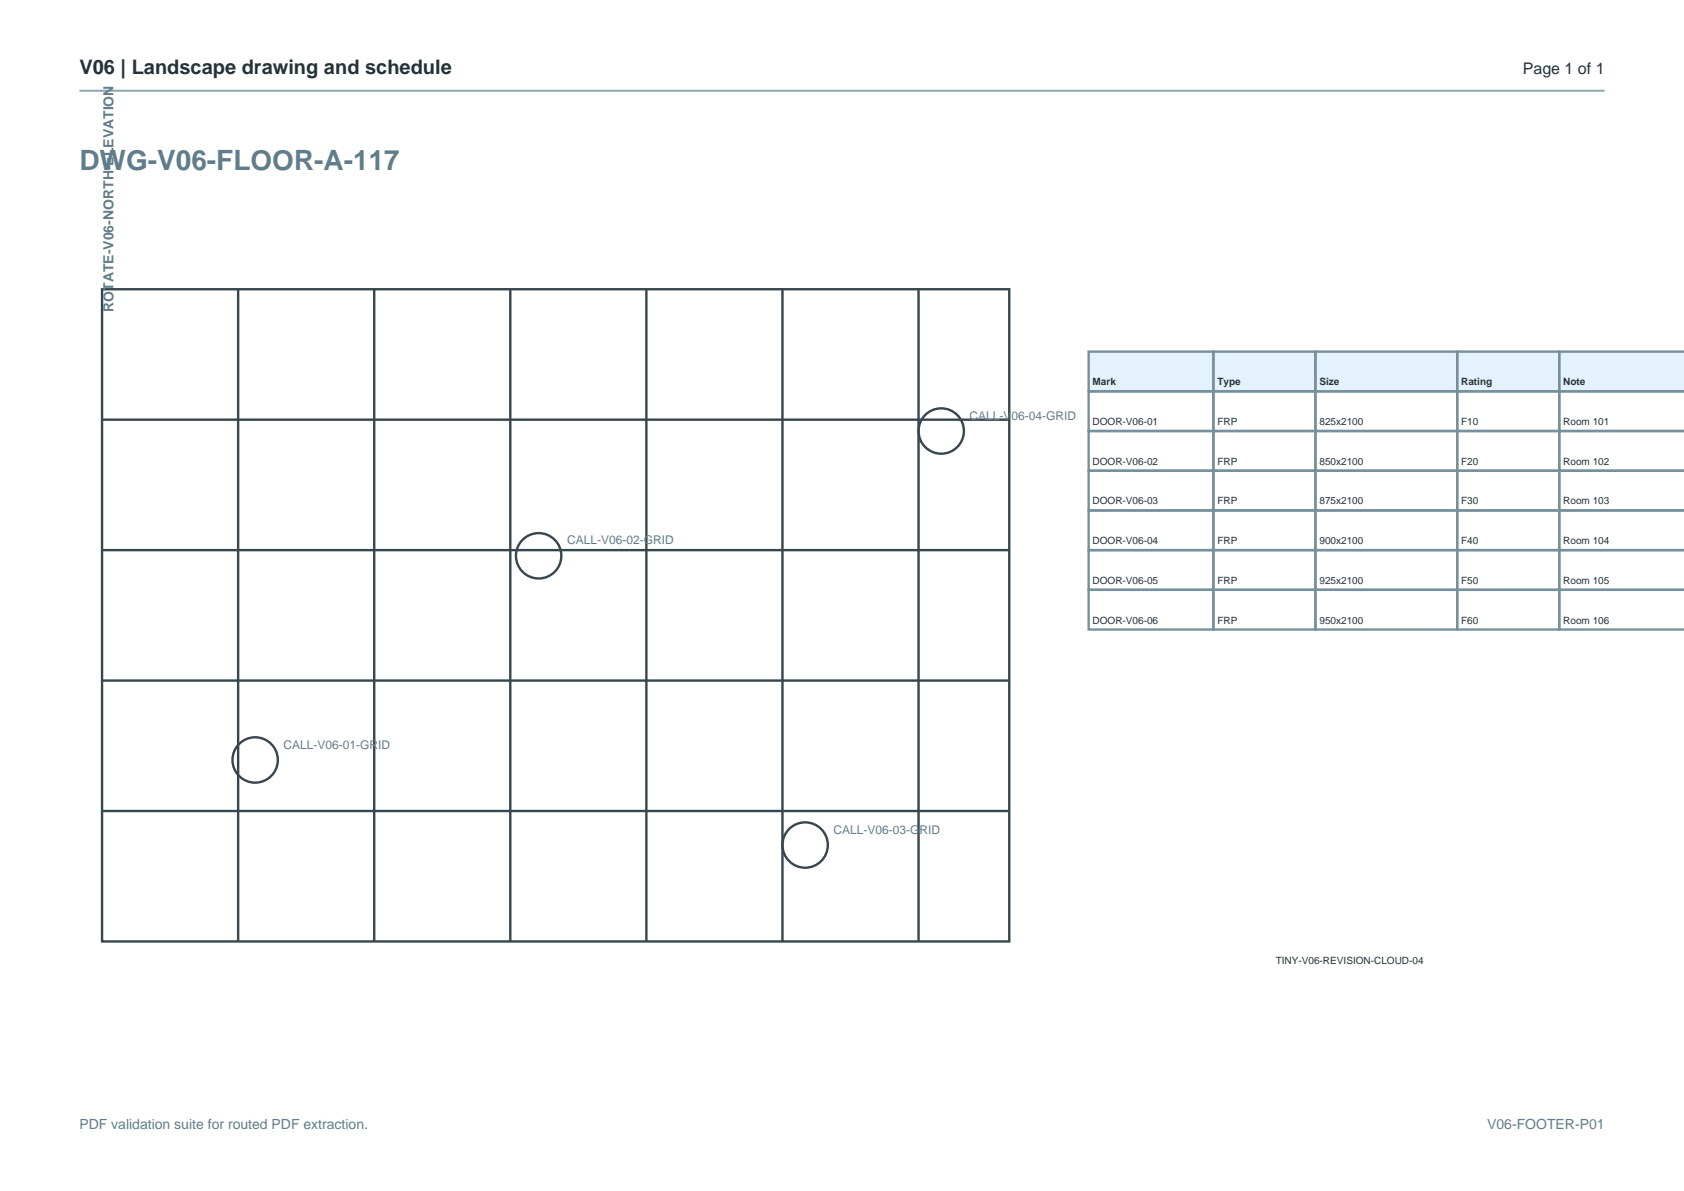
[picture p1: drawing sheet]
<svg xmlns="http://www.w3.org/2000/svg" width="297mm" height="210mm" viewBox="0 0 297 210" stroke-linecap="round" stroke-linejoin="round" font-family="sans-serif">
<defs><g id="words">
<text font-size="4.9" fill="#607d8b" x="14" y="30">DWG-V06-FLOOR-A-117</text>
<text font-size="3.5" fill="#263238" x="14" y="13">V06 | Landscape drawing and schedule</text>
<text font-size="2.8" fill="#263238" x="268.6" y="13">Page 1 of 1</text>
<g font-size="2.5" fill="#607d8b">
<text x="20" y="55" transform="rotate(-90 20 55)">ROTATE-V06-NORTH-ELEVATION</text>
<text x="14" y="199">PDF validation suite for routed PDF extraction.</text>
<text x="262.3" y="199">V06-FOOTER-P01</text>
</g>
<g font-size="2.1" fill="#607d8b">
<text x="171" y="74">CALL-V06-04-GRID</text>
<text x="100" y="96">CALL-V06-02-GRID</text>
<text x="50" y="132">CALL-V06-01-GRID</text>
<text x="147" y="147">CALL-V06-03-GRID</text>
</g>
<g font-size="1.8" fill="#263238">
<text x="192.7" y="67.9">Mark</text>
<text x="214.7" y="67.9">Type</text>
<text x="232.7" y="67.9">Size</text>
<text x="257.7" y="67.9">Rating</text>
<text x="275.7" y="67.9">Note</text>
<text x="192.7" y="74.9">DOOR-V06-01</text>
<text x="214.7" y="74.9">FRP</text>
<text x="232.7" y="74.9">825x2100</text>
<text x="257.7" y="74.9">F10</text>
<text x="275.7" y="74.9">Room 101</text>
<text x="192.7" y="81.9">DOOR-V06-02</text>
<text x="214.7" y="81.9">FRP</text>
<text x="232.7" y="81.9">850x2100</text>
<text x="257.7" y="81.9">F20</text>
<text x="275.7" y="81.9">Room 102</text>
<text x="192.7" y="88.9">DOOR-V06-03</text>
<text x="214.7" y="88.9">FRP</text>
<text x="232.7" y="88.9">875x2100</text>
<text x="257.7" y="88.9">F30</text>
<text x="275.7" y="88.9">Room 103</text>
<text x="192.7" y="95.9">DOOR-V06-04</text>
<text x="214.7" y="95.9">FRP</text>
<text x="232.7" y="95.9">900x2100</text>
<text x="257.7" y="95.9">F40</text>
<text x="275.7" y="95.9">Room 104</text>
<text x="192.7" y="102.9">DOOR-V06-05</text>
<text x="214.7" y="102.9">FRP</text>
<text x="232.7" y="102.9">925x2100</text>
<text x="257.7" y="102.9">F50</text>
<text x="275.7" y="102.9">Room 105</text>
<text x="192.7" y="109.9">DOOR-V06-06</text>
<text x="214.7" y="109.9">FRP</text>
<text x="232.7" y="109.9">950x2100</text>
<text x="257.7" y="109.9">F60</text>
<text x="275.7" y="109.9">Room 106</text>
<text x="225" y="170">TINY-V06-REVISION-CLOUD-04</text>
</g>
</g></defs>
<path d="M14 16h269" fill="none" stroke="#90a4ae" stroke-width=".35"/>
<g fill="none" stroke="#37474f" stroke-width=".42">
<path d="M18 51h160v115h-160zM42 51v115M66 51v115M90 51v115M114 51v115M138 51v115M162 51v115M18 74h160M18 97h160M18 120h160M18 143h160"/>
<circle cx="166" cy="76" r="4"/>
<circle cx="95" cy="98" r="4"/>
<circle cx="45" cy="134" r="4"/>
<circle cx="142" cy="149" r="4"/>
</g>
<path d="M192 62h105.1v7h-105.1z" fill-rule="evenodd" fill="#e3f2fd"/>
<g fill="none" stroke="#78909c" stroke-width=".42">
<path d="M192 62h22v7h-22zM192 69h22v7h-22zM192 76h22v7h-22zM214 62h18v7h-18zM214 69h18v7h-18zM214 76h18v7h-18zM232 62h25v7h-25zM232 69h25v7h-25zM232 76h25v7h-25zM257 62h18v7h-18zM257 69h18v7h-18zM257 76h18v7h-18z"/>
<path d="M297.1 62h-22.1v7h22.1h-22.1v7h22.1h-22.1v7h22.1h-22.1v7h22.1h-22.1v7h22.1h-22.1v7h22.1h-22.1v7h22.1M192 83h22v7h-22zM192 90h22v7h-22zM192 97h22v7h-22zM214 83h18v7h-18zM214 90h18v7h-18zM214 97h18v7h-18zM232 83h25v7h-25zM232 90h25v7h-25zM232 97h25v7h-25zM257 83h18v7h-18zM257 90h18v7h-18z"/>
<path d="M257 97h18v7h-18zM192 104h22v7h-22zM214 104h18v7h-18zM232 104h25v7h-25zM257 104h18v7h-18z"/>
</g>
<use href="#words"/>
</svg>
